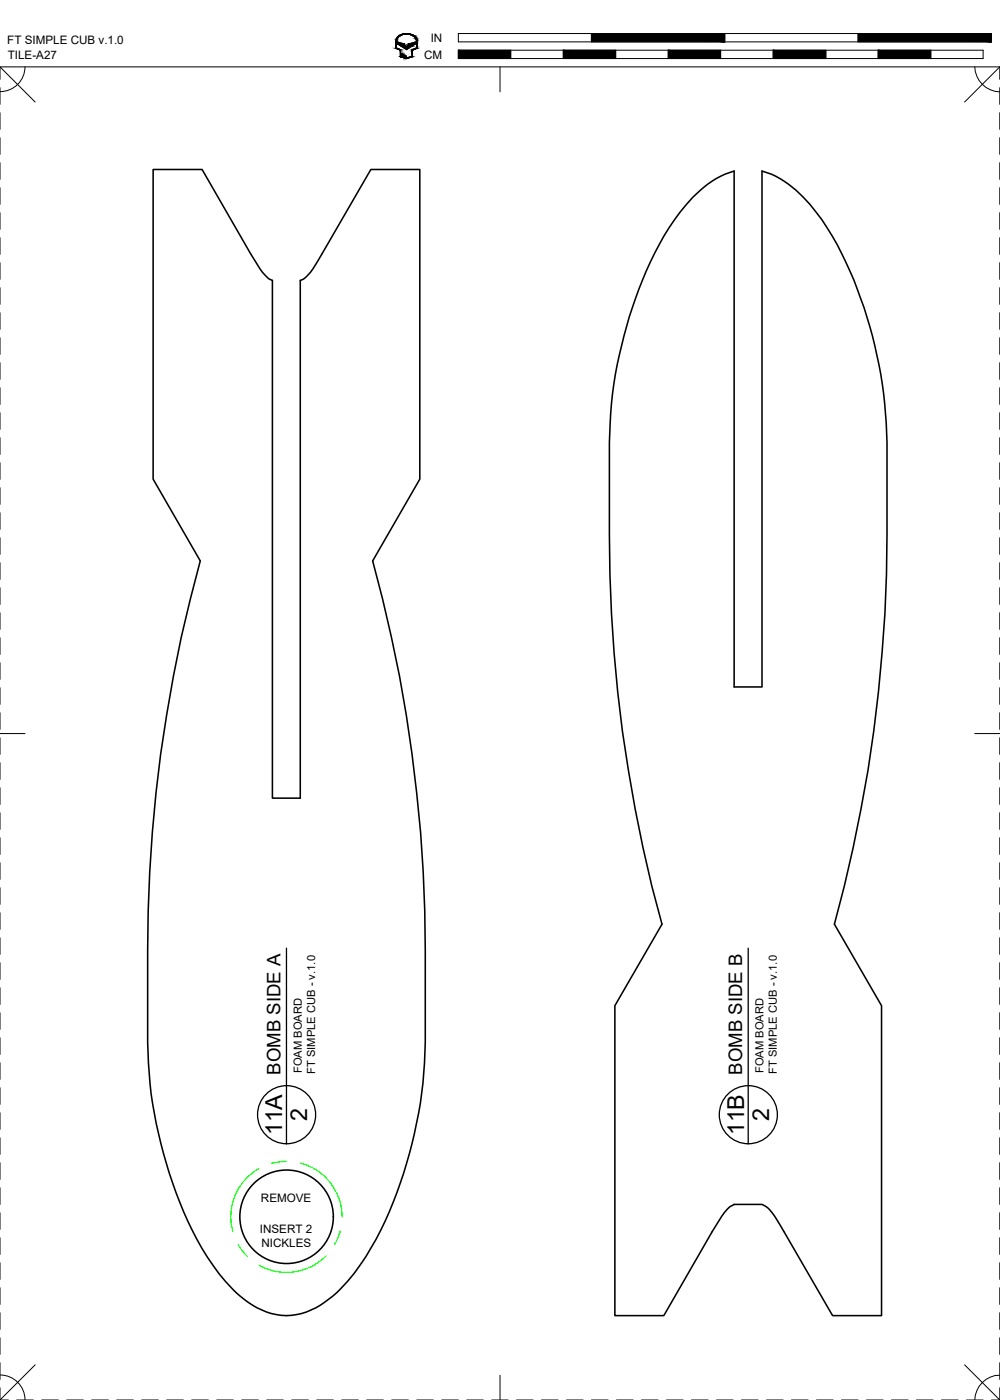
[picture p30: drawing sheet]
<svg xmlns="http://www.w3.org/2000/svg" width="190mm" height="267mm" viewBox="0 0 190 267" stroke-linecap="round" stroke-linejoin="round" font-family="sans-serif">
<defs><g id="words">
<g font-size="4.4">
<text x="58.5" y="213.6" transform="rotate(-90 58.5 213.6)">2</text>
<text x="146.5" y="213.6" transform="rotate(-90 146.5 213.6)">2</text>
<text x="53.8" y="216.3" transform="rotate(-90 53.8 216.3)">11A</text>
<text x="141.7" y="216.3" transform="rotate(-90 141.7 216.3)">11B</text>
</g>
<g font-size="3.5">
<text x="53.4" y="204.7" transform="rotate(-90 53.4 204.7)">BOMB SIDE A</text>
<text x="141.4" y="204.7" transform="rotate(-90 141.4 204.7)">BOMB SIDE B</text>
</g>
<g font-size="2.2">
<text x="1.4" y="8.5">FT SIMPLE CUB v.1.0</text>
<text x="1.5" y="11.2">TILE-A27</text>
<text x="80.8" y="11.2">CM</text>
<text x="82.1" y="8">IN</text>
<text x="49.7" y="228.9">REMOVE</text>
<text x="49.5" y="234.9">INSERT 2</text>
<text x="49.8" y="237.6">NICKLES</text>
</g>
<g font-size="2.1">
<text x="57.5" y="204.4" transform="rotate(-90 57.5 204.4)">FOAM BOARD</text>
<text x="60" y="204.6" transform="rotate(-90 60 204.6)">FT SIMPLE CUB - v.1.0</text>
<text x="145.5" y="204.4" transform="rotate(-90 145.5 204.4)">FOAM BOARD</text>
<text x="148" y="204.6" transform="rotate(-90 148 204.6)">FT SIMPLE CUB - v.1.0</text>
</g>
</g></defs>
<!-- layer: 01 CUT -->
<g fill="none" stroke="#000" stroke-width=".3">
<path d="M29.2 32.3h9.3l9.2 16a18.8 18.8 0 0 0 3.2 4.5l.2 .3 .8 .3v98.6h5.3v-98.6l1.1-.6a10.5 10.5 0 0 0 2.2-3l10.1-17.5h9.4v59l-9 15.6a281.2 281.2 0 0 1 10 74.1v17.6a85 85 0 0 1-9.4 37.5 35.2 35.2 0 0 1-9 11.4 11.9 11.9 0 0 1-13.6 1.6 24.2 24.2 0 0 1-8.4-8 70.4 70.4 0 0 1-9.9-23.2 78.6 78.6 0 0 1-2.6-19.3 409 409 0 0 1 .9-40.1 281 281 0 0 1 9.2-51.6l-9-15.6zM132 37.5a17.6 17.6 0 0 1 7.9-4.9v98.3h5.3v-98.3a18.7 18.7 0 0 1 9.1 6.3 55.4 55.4 0 0 1 9.7 18 83.9 83.9 0 0 1 5 27.4v17.5a281.2 281.2 0 0 1-10 74.3l8.9 15.5v59h-9.3l-9.3-16a19.2 19.2 0 0 0-3-4.5l-1.1-.7h-5.3l-1.1 .7a12.5 12.5 0 0 0-2.2 3.1l-10.1 17.4h-9.4v-59l9-15.5a275.8 275.8 0 0 1-10-74.3v-17.5a84.1 84.1 0 0 1 10.4-39.3 43.3 43.3 0 0 1 5.5-7.5z"/>
<circle cx="54.6" cy="231.8" r="8.9"/>
</g>
<!-- layer: 23 NOTES -->
<g fill="none" stroke="#000" stroke-width=".25">
<path d="M54.6 180.6v37.3M142.5 180.6v37.3"/>
<circle cx="54.6" cy="212.4" r="5.5"/>
<circle cx="142.6" cy="212.4" r="5.5"/>
</g>
<!-- layer: 05 REFERENCE -->
<path d="M45.4 237.1l.9 1.4 .8 .8M49.3 222.6a10.6 10.6 0 0 0-4.9 12M54.6 221.3l-2.8 .3M57.3 221.6a10.5 10.5 0 0 1 7.9 10.2M62.1 239.3a10.5 10.5 0 0 1-12.8 1.7M64.8 234.5l-.5 1.5-.5 1.1" fill="none" stroke="#0f0" stroke-width=".25"/>
<!-- layer: 22 TILED -->
<g fill="none" stroke="#000" stroke-width=".19">
<path d="M0 12.7l6.7 6.7M0 16.7v3.2M4.8 12.7a4.7 4.7 0 0 1-4.8 4.8M75.6 7.9a2 2 0 0 1 3.2-1l.5 .6 .1 1.7-.9 .3v1.3l-1.1 .2-.1-.3v.3h-.2v-.4h-.1v.3h-.1v-.5h-.1v.5l-.2-.1v-.6h-.1v.6h-.1v-1.3l-.9-.3v-1.3M75.7 8l1.3 .4 .2 .4h.4l.2-.4 1.4-.4v.3l-1.8 1.2-1.7-1.2zM75.8 7a2.26 2.26 0 0 1 3.6 .6l.1 1.6-.9 .4v1.2l-1.2 .4-1.1-.4v-1.3l-.9-.3a2.64 2.64 0 0 1 .4-2.2zM87.3 6.4h101.6v1.6h-101.6zM87.3 9.6h100v1.6h-100zM95.3 12.7v4.8M97.3 9.6v1.6M107.3 9.6v1.6M112.7 6.4v1.6"/>
<path d="M117.3 9.6v1.6M127.3 9.6v1.6M137.3 9.6v1.6M138.1 6.4v1.6M147.3 9.6v1.6M157.3 9.6v1.6M163.5 6.4v1.6M167.3 9.6v1.6M177.3 9.6v1.6M185.7 12.7a4.9 4.9 0 0 0 4.8 4.8M190.5 12.7h-190.5v2.4M190.5 12.7l-6.7 6.7"/>
<path d="M190.5 12.7v2.4M190.5 16.7v3.2M0 21.5v3.1M0 26.2v3.2M0 31v3.2M0 35.8v3.1M190.5 21.5v3.1M190.5 26.2v3.2M190.5 31v3.2M190.5 35.8v3.1M0 40.5v3.2M0 45.3v3.2"/>
<path d="M0 50v3.2M0 54.8v3.2M0 59.6v3.1M190.5 40.5v3.2M190.5 45.3v3.2M190.5 50v3.2M190.5 54.8v3.2M190.5 59.6v3.1M0 64.3v3.2M0 69.1v3.2M0 73.9v3.1M0 78.6v3.2"/>
<path d="M190.5 64.3v3.2M190.5 69.1v3.2M190.5 73.9v3.1M190.5 78.6v3.2M0 83.4v3.2M0 88.1v3.2M0 92.9v3.2M0 97.7v3.1M190.5 83.4v3.2M190.5 88.1v3.2M190.5 92.9v3.2M190.5 97.7v3.1"/>
<path d="M0 102.4v3.2M0 107.2v3.2M0 112v3.1M0 116.7v3.2M190.5 102.4v3.2M190.5 107.2v3.2M190.5 112v3.1M190.5 116.7v3.2M0 139.7h4.8M0 121.5v3.2M0 126.3v3.1M0 131v3.2"/>
<path d="M0 135.8v3.2M185.7 139.7h4.8M190.5 121.5v3.2M190.5 126.3v3.1M190.5 131v3.2M190.5 135.8v3.2M0 140.5v3.2M0 145.3v3.2M0 150.1v3.1M0 154.8v3.2M0 159.6v3.2M190.5 140.5v3.2"/>
<path d="M190.5 145.3v3.2M190.5 150.1v3.1M190.5 154.8v3.2M190.5 159.6v3.2M0 164.4v3.1M0 169.1v3.2M0 173.9v3.2M0 178.6v3.2M190.5 164.4v3.1M190.5 169.1v3.2M190.5 173.9v3.2M190.5 178.6v3.2"/>
<path d="M0 183.4v3.2M0 188.2v3.1M0 192.9v3.2M0 197.7v3.2M190.5 183.4v3.2M190.5 188.2v3.1M190.5 192.9v3.2M190.5 197.7v3.2M0 202.5v3.1M0 207.2v3.2M0 212v3.2M0 216.7v3.2"/>
<path d="M190.5 202.5v3.1M190.5 207.2v3.2M190.5 212v3.2M190.5 216.7v3.2M0 221.5v3.2M0 226.3v3.1M0 231v3.2M0 235.8v3.2M190.5 221.5v3.2M190.5 226.3v3.1M190.5 231v3.2M190.5 235.8v3.2"/>
<path d="M0 240.6v3.1M0 245.3v3.2M0 250.1v3.2M0 254.8v3.2M0 259.6v3.2M190.5 240.6v3.1M190.5 245.3v3.2M190.5 250.1v3.2M190.5 254.8v3.2M190.5 259.6v3.2M0 264.4v2.3M0 266.7h1.6"/>
<path d="M0 261.9a4.7 4.7 0 0 1 4.8 4.8M3.2 266.7h3.2M6.7 260l-6.7 6.7M7.9 266.7h3.2M12.7 266.7h3.2M17.5 266.7h3.1M22.2 266.7h3.2M27 266.7h3.2M31.8 266.7h3.1M36.5 266.7h3.2M41.3 266.7h3.2M46 266.7h3.2"/>
<path d="M50.8 266.7h3.2M55.6 266.7h3.1M60.3 266.7h3.2M65.1 266.7h3.2M69.9 266.7h3.1M74.6 266.7h3.2M79.4 266.7h3.2M84.1 266.7h3.2M88.9 266.7h3.2M93.7 266.7h3.1M95.3 262v4.7M98.4 266.7h3.2"/>
<path d="M103.1 266.7h3.2M107.9 266.7h3.2M112.7 266.7h3.1M117.4 266.7h3.2M122.2 266.7h3.2M127 266.7h3.1M131.7 266.7h3.2M136.5 266.7h3.2M141.2 266.7h3.2M146 266.7h3.2M150.8 266.7h3.1M155.5 266.7h3.2"/>
<path d="M160.3 266.7h3.2M165.1 266.7h3.1M169.8 266.7h3.2M174.6 266.7h3.2M179.3 266.7h3.2M183.8 260l6.7 6.7M184.1 266.7h3.2M188.9 266.7h1.6M190.5 262a4.8 4.8 0 0 0-4.8 4.7M190.5 264.4v2.3"/>
</g>
<g fill="#000" stroke="#000" stroke-width=".19">
<path d="M75.7 8l1.1 .3h-1.1zM76.4 8.8h2.1l-1.1 .7zM77 11h.8l-.4 .2zM77 6.4h.8zM78 8.3l1.2-.3v.3z"/>
<path d="M75.4 7.9l.1 1.3v-1.3zM75.4 7.9l.1 1.3h-.1z"/>
<path d="M75.4 9.2h.3zM75.4 9.2h.3z"/>
<path d="M75.5 7.6l.1 .1zM75.5 7.6l.1 .1z"/>
<path d="M75.5 7.7v.2l.1-.2zM75.5 7.7v.2h-.1z"/>
<path d="M75.6 7.4v.2l.1-.2zM75.6 7.4l-.1 .2z"/>
<path d="M75.6 7.3h.1zM75.6 7.3l.1 .1z"/>
<path d="M75.4 9.2l1 .3zM75.4 9.2l1 .3z"/>
<path d="M75.7 7.1v.2l.1-.2zM75.7 7.1v.2h-.1z"/>
<path d="M75.8 7v.1l.1-.1zM75.8 7l-.1 .1z"/>
<path d="M75.9 6.9v.1l.1-.1zM75.8 7l.1-.1z"/>
<path d="M76 6.8v.1l.2-.1zM76 6.8l-.1 .1z"/>
<path d="M76.1 6.7l.1 .1 .1-.1zM76 6.8l.1-.1 .1 .1z"/>
<path d="M76.1 9.5h.3zM76.1 9.5h.3z"/>
<path d="M76.3 9.5l.1 1.3v-1.3zM76.3 9.5l.1 1.3h-.1z"/>
<path d="M76.3 10.8h.1zM76.3 10.8h.1z"/>
<path d="M76.5 10.8h.1zM76.5 10.8h.1z"/>
<path d="M76.3 10.8h.2zM76.3 10.8h.2z"/>
<path d="M76.3 6.6v.1l.2-.1zM76.1 6.7l.2-.1z"/>
<path d="M76.4 6.6h.2zM76.3 6.6h.2z"/>
<path d="M76.5 10.2l.1 .6v-.6zM76.5 10.2l.1 .6h-.1z"/>
<path d="M76.3 10.8h.3zM76.3 10.8h.3zM76.3 10.8h.3zM76.3 10.8h.3z"/>
<path d="M76.3 10.8h.3zM76.3 10.8h.3z"/>
<path d="M76.3 10.8l.5 .1zM76.3 10.8l.5 .1z"/>
<path d="M75.7 8.3l1.3 .1zM75.7 8.3l1.3 .1z"/>
<path d="M76.6 6.5v.1l.3-.1zM76.4 6.6l.2-.1z"/>
<path d="M76.8 10.4l.1 .4v-.4zM76.8 10.4l.1 .4h-.1z"/>
<path d="M76.8 10.8l.1 .1zM76.8 10.8l.1 .1z"/>
<path d="M76.4 10.9h.5zM76.4 10.9h.5z"/>
<path d="M76.5 10.9h.5zM76.5 10.9h.5z"/>
<path d="M77 10.9h.1zM77 10.9h.1z"/>
<path d="M75.8 8.4l1.2 .2v-.2zM75.8 8.4l1.2 .2h-.9z"/>
<path d="M76.1 8.6l1.1 .2-.2-.2zM76.1 8.6l1.1 .2h-.8z"/>
<path d="M76.6 6.5h.5zM76.6 6.5h.3z"/>
<path d="M77 10.6l.1 .3v-.3zM77 10.6l.1 .3h-.1z"/>
<path d="M76.7 10.9l.4 .1zM76.7 10.9l.4 .1z"/>
<path d="M76.8 11h.5zM76.8 11h.5z"/>
<path d="M76.7 6.5h.5zM76.6 6.5h.5z"/>
<path d="M77.3 10.7l.1 .3zM77.3 10.7l.1 .3z"/>
<path d="M77.3 11h.1zM77.3 11h.1z"/>
<path d="M76.9 11h.5zM76.9 11h.5z"/>
<path d="M77 6.4l1.1 .1zM76.7 6.5l.3-.1 1.1 .1z"/>
<path d="M77.5 11h.4zM77.4 11h.4z"/>
<path d="M77.6 6.5h.6zM77.6 6.5h.6z"/>
<path d="M77.7 6.5h.6zM77.7 6.5h.6z"/>
<path d="M78 6.5l.5 .1zM78 6.5l.5 .1z"/>
<path d="M78.3 6.6h.2zM78.3 6.6h.2z"/>
<path d="M78.3 6.6l.5 .1zM78.3 6.6l.5 .1z"/>
<path d="M78.5 9.6l.1 1.2v-1.2zM78.5 9.6l.1 1.2h-.1z"/>
<path d="M78.5 10.8h.1zM78.2 10.8h.4z"/>
<path d="M77.9 11l.7-.2h-.4zM77.5 11l.7-.2-.3 .2z"/>
<path d="M78.6 6.7l.3 .1zM78.6 6.7l.3 .1z"/>
<path d="M78.5 9.5l.1 .1 .2-.1zM78.5 9.5l.1 .1z"/>
<path d="M77.8 8.6l.7 .2 .3-.2zM77.6 8.8l.2-.2 .7 .2z"/>
<path d="M78.7 6.8l.3 .1zM78.7 6.8l.3 .1z"/>
<path d="M78.9 6.9l.2 .1zM78.9 6.9l.2 .1z"/>
<path d="M77.8 8.4l1 .2 .3-.2zM77.8 8.4l1 .2h-1z"/>
<path d="M79 7l.2 .1zM79 7l.2 .1z"/>
<path d="M79.1 7.1l.2 .2zM79.1 7.1l.2 .2z"/>
<path d="M78 8.3h1.2zM77.8 8.4h1.3z"/>
<path d="M79.2 7.3l.1 .1zM79.2 7.3l.1 .1z"/>
<path d="M79.2 7.4l.2 .2zM79.2 7.4l.2 .2z"/>
<path d="M79.3 7.6l.1 .1zM79.3 7.6l.1 .1z"/>
<path d="M79.3 7.7l.2 .2zM79.3 7.7l.2 .2z"/>
<path d="M79.4 7.9l.1 1.3v-1.3zM79.4 7.9l.1 1.3h-.1z"/>
<path d="M79.4 9.2h.1zM79.2 9.2h.3z"/>
<path d="M78.8 9.5l.7-.3h-.3zM78.5 9.5l.7-.3-.4 .3z"/>
<path d="M87.3 9.6l10 1.6v-1.6zM87.3 9.6l10 1.6h-10z"/>
<path d="M107.3 9.6l10 1.6v-1.6zM107.3 9.6l10 1.6h-10z"/>
<path d="M127.3 9.6l10 1.6v-1.6zM127.3 9.6l10 1.6h-10z"/>
<path d="M112.7 6.4l25.4 1.6v-1.6zM112.7 6.4l25.4 1.6h-25.4z"/>
<path d="M147.3 9.6l10 1.6v-1.6zM147.3 9.6l10 1.6h-10z"/>
<path d="M167.3 9.6l10 1.6v-1.6zM167.3 9.6l10 1.6h-10z"/>
<path d="M163.5 6.4l25.4 1.6v-1.6zM163.5 6.4l25.4 1.6h-25.4z"/>
</g>
<use href="#words"/>
</svg>
